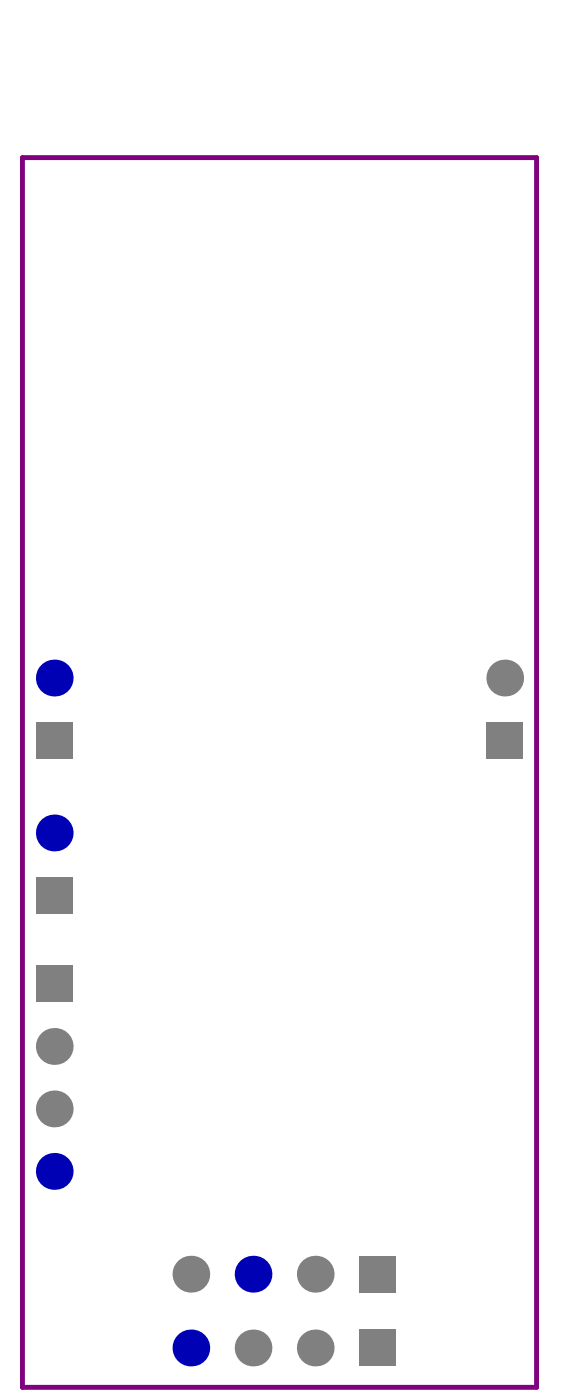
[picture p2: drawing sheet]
<svg xmlns="http://www.w3.org/2000/svg" width="76mm" height="189mm" viewBox="0 0 76 189" stroke-linecap="round" stroke-linejoin="round" font-family="sans-serif">
<path d="M3 21.3h69.5v166.4h-69.5z" fill="none" stroke="#800080" stroke-width=".66"/>
<g fill="#808080">
<circle cx="42.6" cy="172.4" r="2.49"/>
<circle cx="42.6" cy="182.4" r="2.49"/>
</g>
<path d="M4.9 130.7h4.9v4.9h-4.9z" fill-rule="evenodd" fill="#808080"/>
<circle cx="7.3" cy="112.7" r="2.49" fill="#0000b4"/>
<g fill="#808080">
<circle cx="68.2" cy="91.7" r="2.49"/>
<circle cx="25.8" cy="172.4" r="2.49"/>
</g>
<g fill="#0000b4">
<circle cx="34.2" cy="172.4" r="2.49"/>
<circle cx="7.3" cy="158.5" r="2.49"/>
</g>
<g fill="#808080">
<circle cx="7.3" cy="150.1" r="2.49"/>
<circle cx="7.3" cy="141.6" r="2.49"/>
</g>
<path d="M4.9 118.7h4.9v5h-4.9z" fill-rule="evenodd" fill="#808080"/>
<circle cx="7.3" cy="91.7" r="2.49" fill="#0000b4"/>
<path d="M65.8 97.7h4.9v5h-4.9z" fill-rule="evenodd" fill="#808080"/>
<circle cx="25.8" cy="182.4" r="2.49" fill="#0000b4"/>
<circle cx="34.2" cy="182.4" r="2.49" fill="#808080"/>
<g fill="#808080">
<path d="M4.9 97.7h4.9v5h-4.9z" fill-rule="evenodd"/>
<path d="M48.5 169.9h5v5h-5z" fill-rule="evenodd"/>
<path d="M48.5 179.9h5v5h-5z" fill-rule="evenodd"/>
</g>
</svg>
